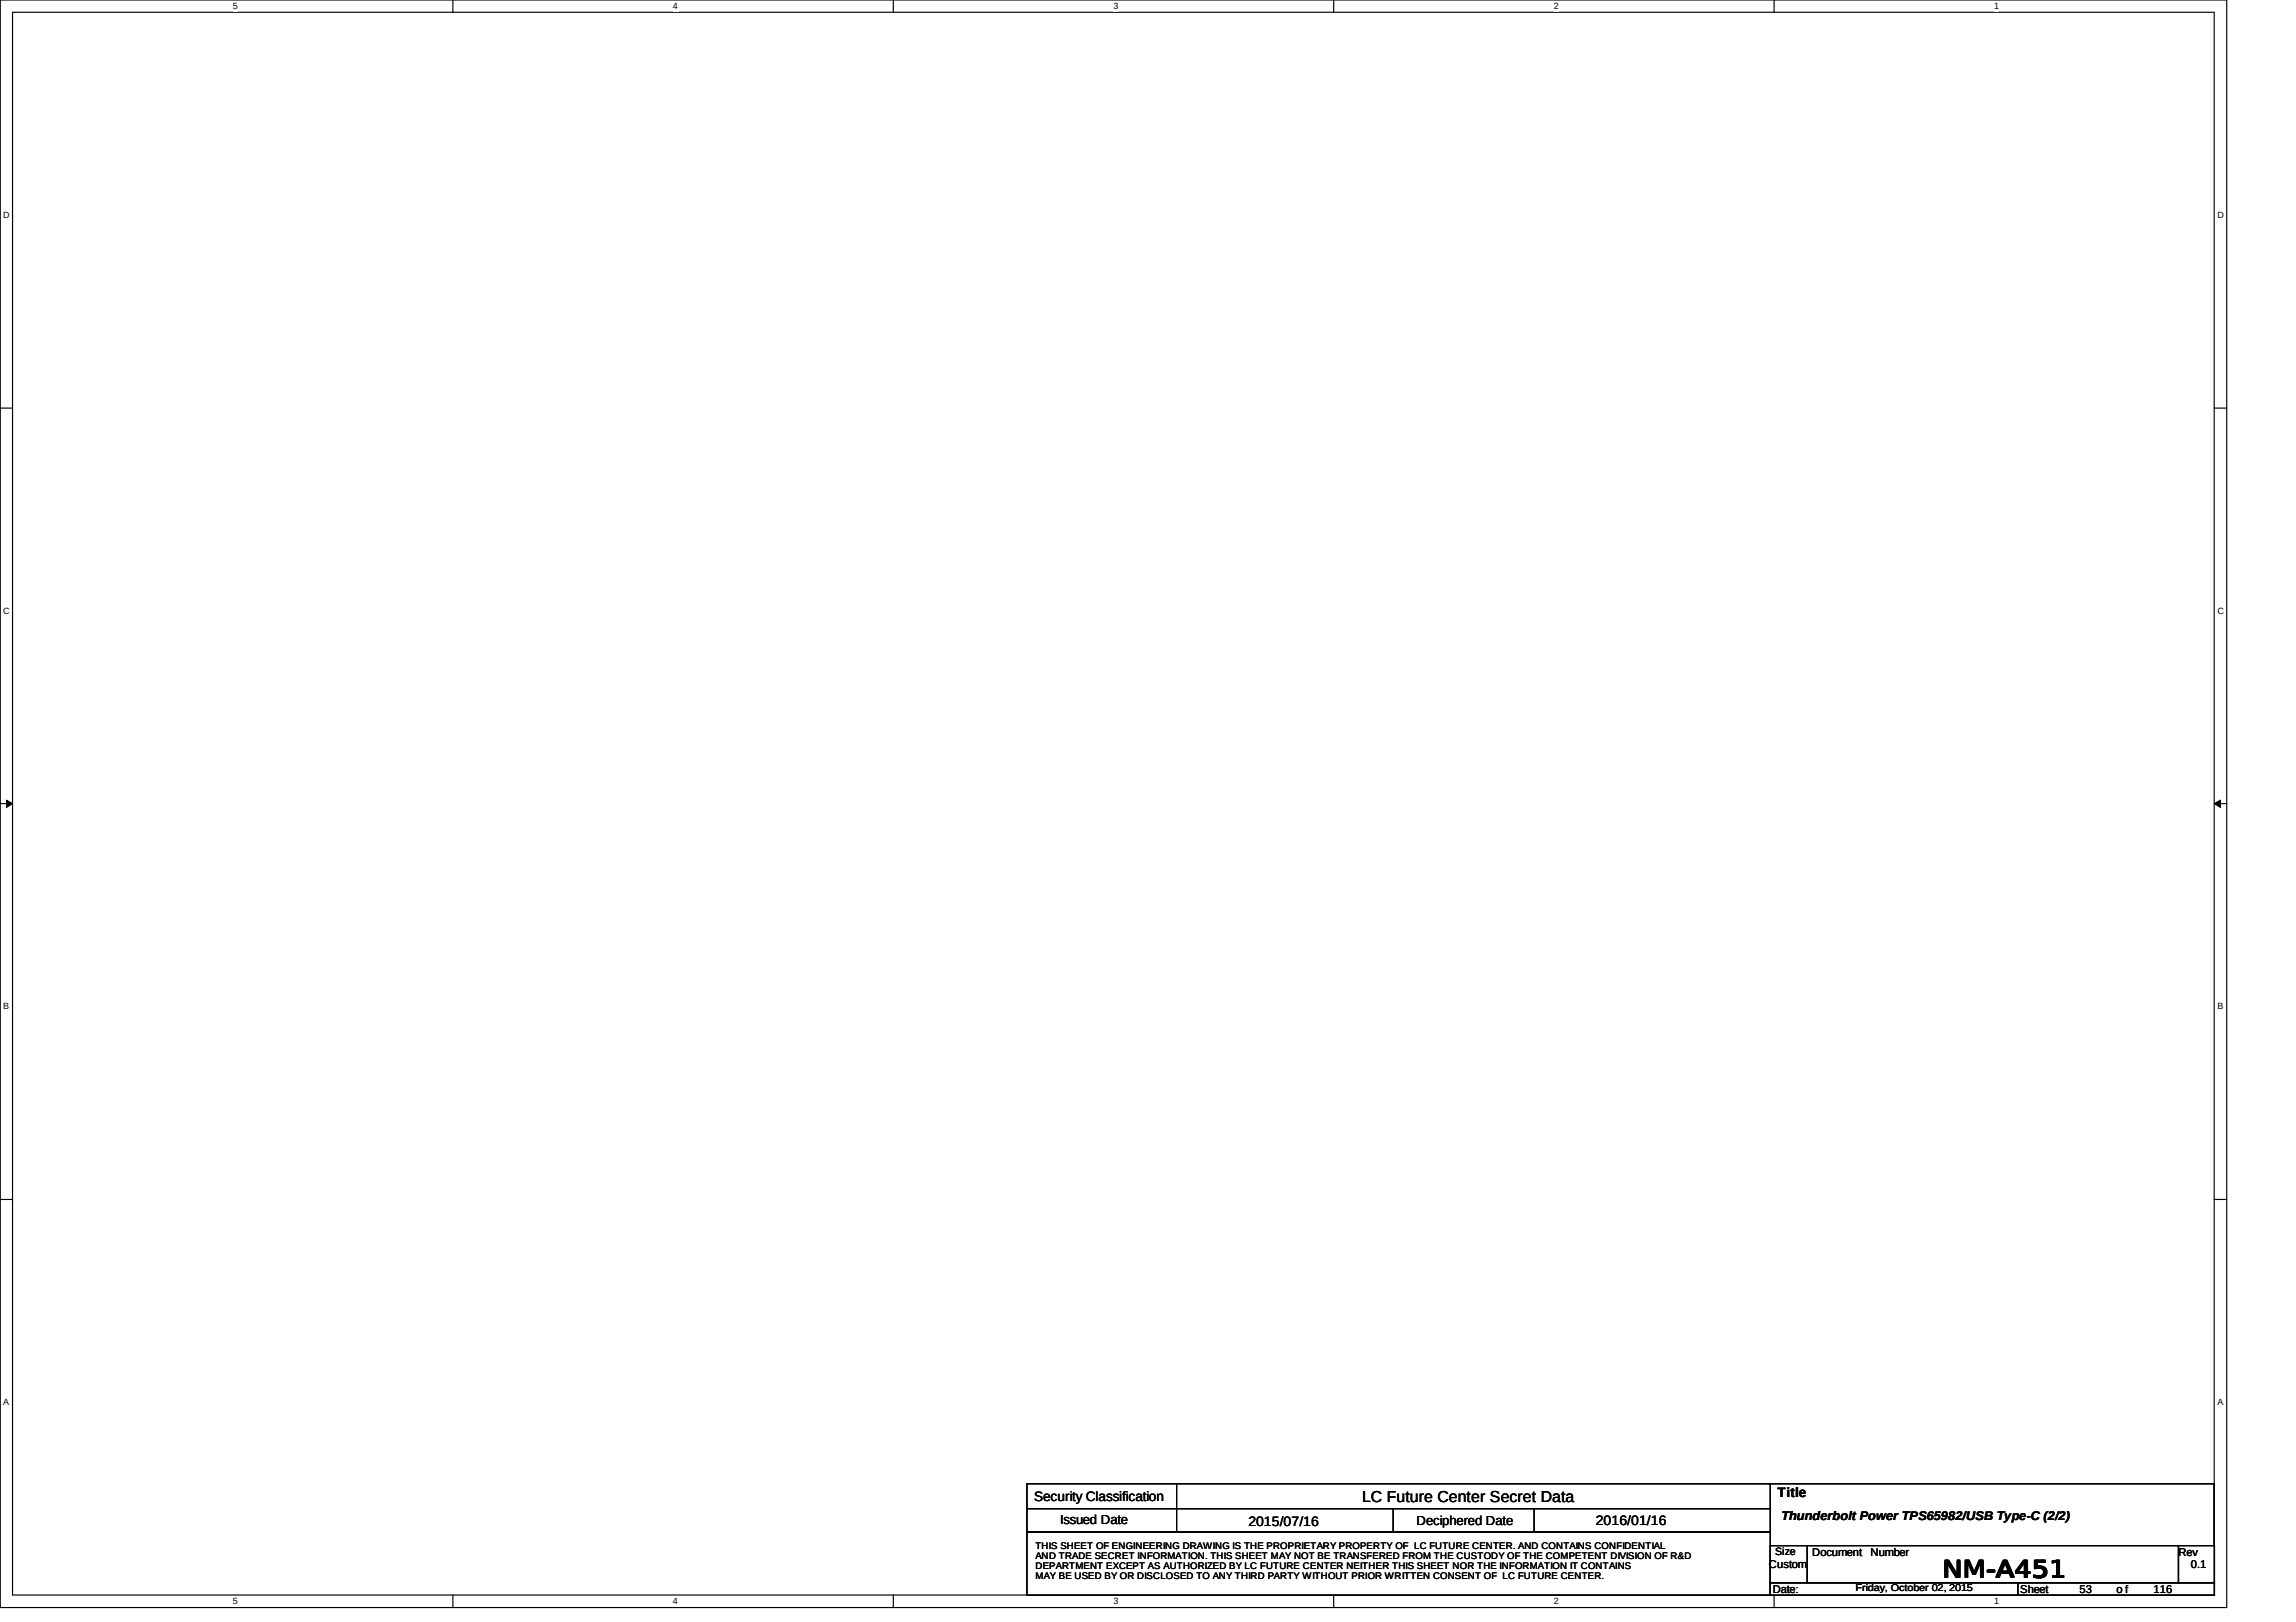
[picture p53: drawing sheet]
<svg xmlns="http://www.w3.org/2000/svg" width="297mm" height="210mm" viewBox="0 0 297 210" stroke-linecap="round" stroke-linejoin="round" font-family="sans-serif">
<defs><g id="words">
<text font-size="3" x="251.4" y="204.1">NM-A451</text>
<text font-size="2" x="176.2" y="194.3">LC Future Center Secret Data</text>
<g font-size="1.8">
<text x="133.8" y="194.2">Security Classification</text>
<text x="161.5" y="197.5">2015/07/16</text>
<text x="206.4" y="197.3">2016/01/16</text>
<text x="230" y="193.8">Title</text>
</g>
<g font-size="1.7">
<text x="137.2" y="197.2">Issued Date</text>
<text x="183.3" y="197.4">Deciphered Date</text>
</g>
<text font-size="1.6" x="230.5" y="196.7">Thunderbolt Power TPS65982/USB Type-C (2/2)</text>
<g font-size="1.4">
<text x="228.8" y="202.9">Custom</text>
<text x="229.7" y="201.3">Size</text>
<text x="234.5" y="201.3">Document</text>
<text x="242" y="201.3">Number</text>
<text x="281.8" y="201.3">Rev</text>
<text x="283.4" y="202.9">0.1</text>
<text x="229.3" y="206.1">Date:</text>
<text x="261.3" y="206.1">Sheet</text>
<text x="269" y="206.1">53</text>
<text x="273.8" y="206.1">o f</text>
<text x="278.6" y="206.1">116</text>
</g>
<text font-size="1.3" x="240.1" y="206">Friday, October 02, 2015</text>
<g font-size="1.2">
<text x="30.1" y="1.2">5</text>
<text x="87.1" y="1.2">4</text>
<text x="144" y="1.2">3</text>
<text x="201" y="1.2">2</text>
<text x="258" y="1.2">1</text>
<text x=".4" y="28.2">D</text>
<text x="286.9" y="28.2">D</text>
<text x=".4" y="79.4">C</text>
<text x="286.9" y="79.4">C</text>
<text x=".4" y="130.6">B</text>
<text x="286.9" y="130.6">B</text>
<text x=".4" y="181.8">A</text>
<text x="286.9" y="181.8">A</text>
<text x="134" y="200.5">THIS SHEET OF ENGINEERING DRAWING IS THE PROPRIETARY PROPERTY OF LC FUTURE CENTER. AND CONTAINS CONFIDENTIAL</text>
<text x="134" y="201.8">AND TRADE SECRET INFORMATION. THIS SHEET MAY NOT BE TRANSFERED FROM THE CUSTODY OF THE COMPETENT DIVISION OF R&amp;D</text>
<text x="134" y="203.1">DEPARTMENT EXCEPT AS AUTHORIZED BY LC FUTURE CENTER NEITHER THIS SHEET NOR THE INFORMATION IT CONTAINS</text>
<text x="30.1" y="207.6">5</text>
<text x="87.1" y="207.6">4</text>
<text x="134" y="204.4">MAY BE USED BY OR DISCLOSED TO ANY THIRD PARTY WITHOUT PRIOR WRITTEN CONSENT OF LC FUTURE CENTER.</text>
<text x="144" y="207.6">3</text>
<text x="201" y="207.6">2</text>
<text x="258" y="207.6">1</text>
</g>
</g></defs>
<path d="M0 0h288.1v208h-288.1zM1.6 1.6h284.9v204.8h-284.9z" fill="none" stroke="#000" stroke-width=".15"/>
<g fill="#fff">
<path d="M30.1 .1h.7v1.3h-.7z" fill-rule="evenodd"/>
<path d="M30.1 206.6h.7v1.3h-.7z" fill-rule="evenodd"/>
</g>
<path d="M58.6 0v1.6M58.6 206.4v1.6" fill="none" stroke="#000" stroke-width=".15"/>
<g fill="#fff">
<path d="M87.1 .1h.6v1.3h-.6z" fill-rule="evenodd"/>
<path d="M87.1 206.6h.6v1.3h-.6z" fill-rule="evenodd"/>
</g>
<path d="M115.6 0v1.6M115.6 206.4v1.6" fill="none" stroke="#000" stroke-width=".15"/>
<g fill="#fff">
<path d="M144 .1h.7v1.3h-.7z" fill-rule="evenodd"/>
<path d="M144 206.6h.7v1.3h-.7z" fill-rule="evenodd"/>
</g>
<path d="M172.5 0v1.6M172.5 206.4v1.6" fill="none" stroke="#000" stroke-width=".15"/>
<g fill="#fff">
<path d="M201 .1h.6v1.3h-.6z" fill-rule="evenodd"/>
<path d="M201 206.6h.6v1.3h-.6z" fill-rule="evenodd"/>
</g>
<path d="M229.5 0v1.6M229.5 206.4v1.6" fill="none" stroke="#000" stroke-width=".15"/>
<g fill="#fff">
<path d="M258 .1h.6v1.3h-.6z" fill-rule="evenodd"/>
<path d="M258 206.6h.6v1.3h-.6z" fill-rule="evenodd"/>
<path d="M.4 27.2h.9v1.3h-.9z" fill-rule="evenodd"/>
<path d="M286.9 27.2h.8v1.3h-.8z" fill-rule="evenodd"/>
<path d="M.4 78.4h.9v1.3h-.9z" fill-rule="evenodd"/>
<path d="M286.9 78.4h.8v1.3h-.8z" fill-rule="evenodd"/>
</g>
<path d="M0 52.8h1.6M286.5 52.8h1.6" fill="none" stroke="#000" stroke-width=".15"/>
<g fill="#fff">
<path d="M.4 129.6h.8v1.3h-.8z" fill-rule="evenodd"/>
<path d="M286.9 129.6h.8v1.3h-.8z" fill-rule="evenodd"/>
</g>
<path d="M0 104h1.6M286.5 104h1.6" fill="none" stroke="#000" stroke-width=".15"/>
<path d="M.8 103.5l.8 .5-.8 .5zM286.5 104l.8-.5v1z" fill="#000"/>
<path d="M.8 103.5l.8 .5-.8 .5zM286.5 104l.8-.5v1z" fill="none" stroke="#000" stroke-width=".13"/>
<g fill="#fff">
<path d="M.4 180.8h.8v1.3h-.8z" fill-rule="evenodd"/>
<path d="M286.9 180.8h.8v1.3h-.8z" fill-rule="evenodd"/>
</g>
<g fill="none" stroke="#000" stroke-width=".15">
<path d="M0 155.2h1.6M286.5 155.2h1.6M132.9 192h96.1v3.2h-96.1zM132.9 195.2h96.1v3.1h-96.1zM132.9 198.3h96.1v8.1h-96.1zM152.2 192v6.3M180.2 195.2v3.1M198.5 195.2v3.1M228.8 192h57.7v8M229 200h4.8v4.8h-4.8zM229 204.8h32.1v1.6h-32.1zM233.8 200h48v4.8h-48z"/>
<path d="M261 204.8h25.5v1.6h-25.5zM281.8 200h4.7v4.8h-4.7z"/>
</g>
<use href="#words"/>
</svg>
